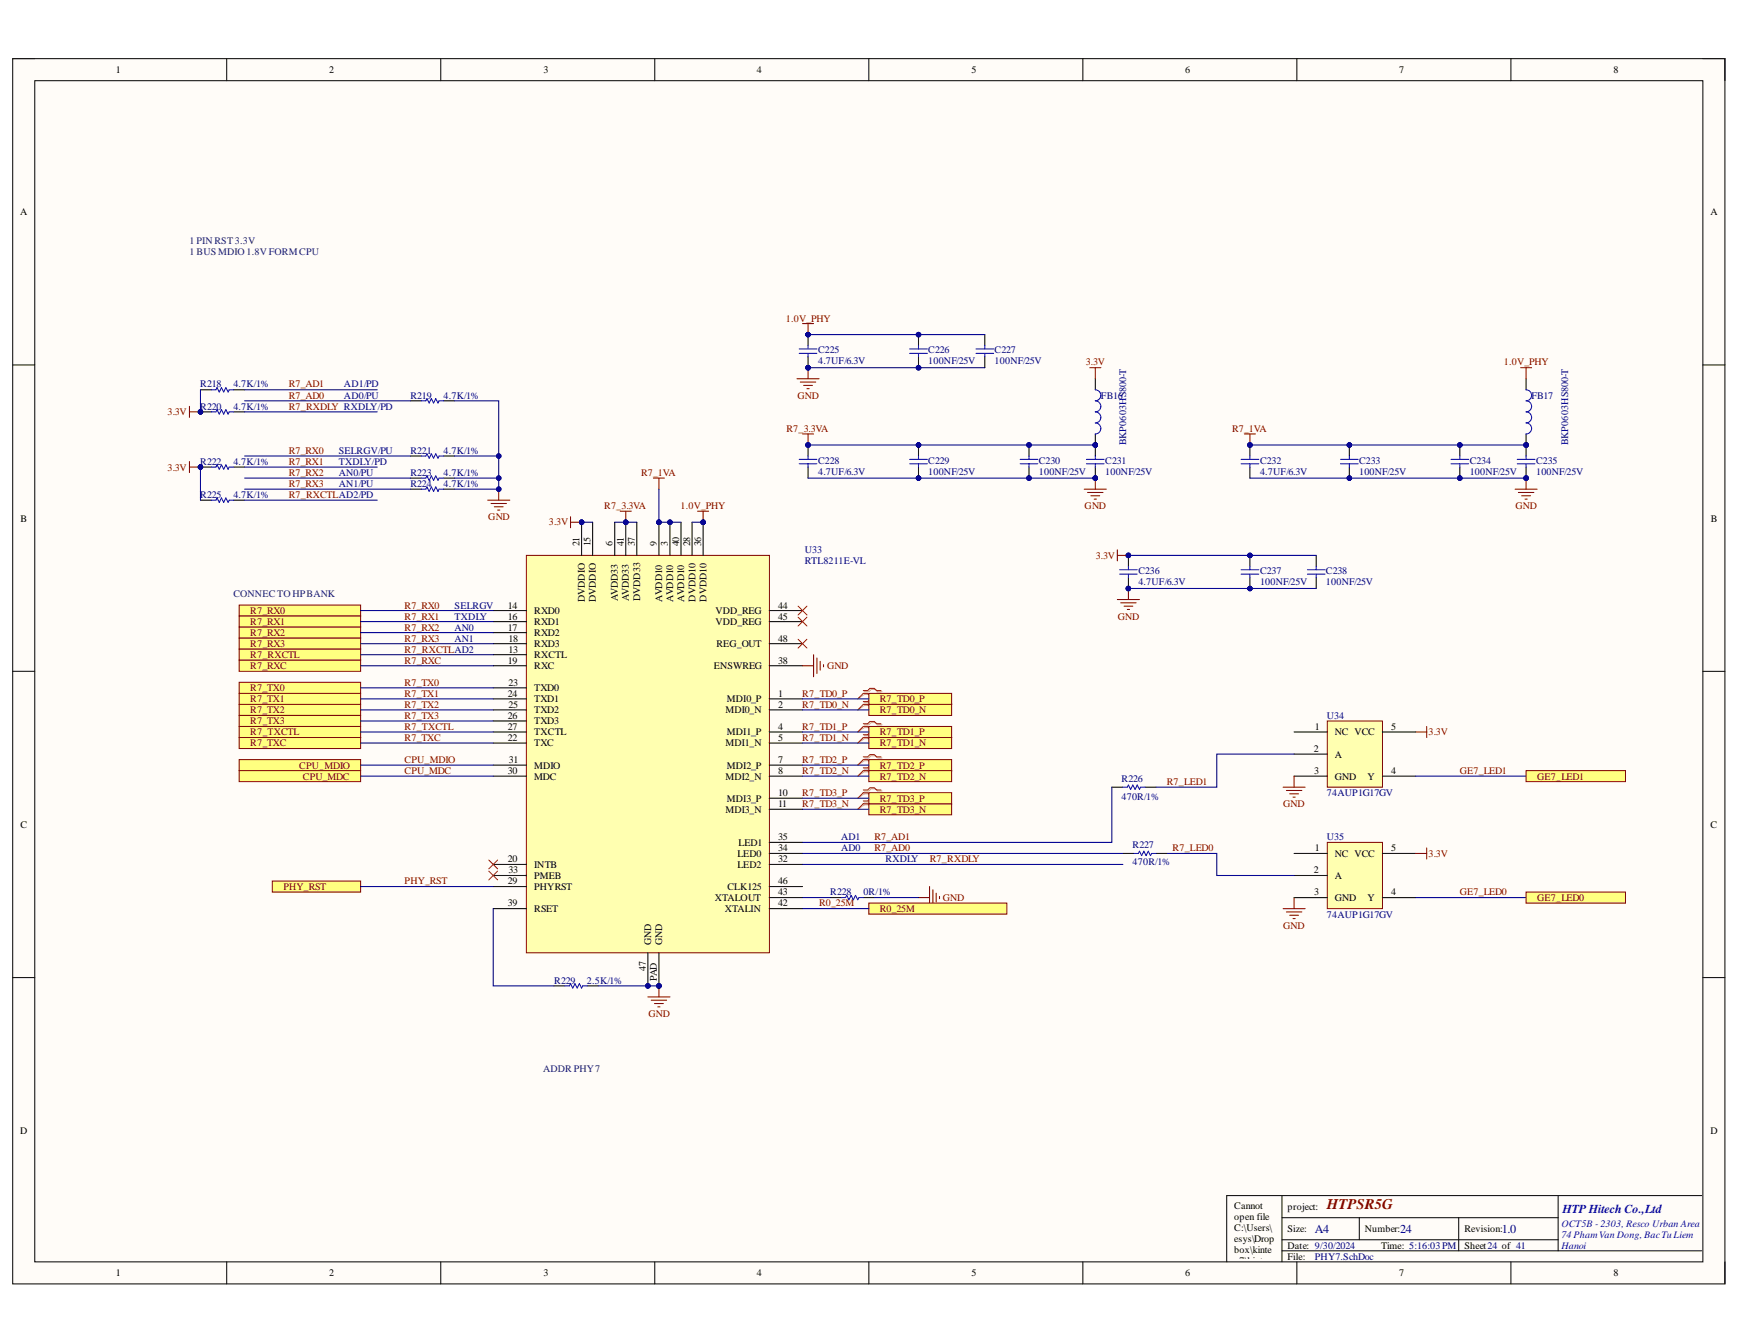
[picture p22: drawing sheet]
<svg xmlns="http://www.w3.org/2000/svg" width="279mm" height="216mm" viewBox="0 0 279 216" stroke-linecap="round" stroke-linejoin="round" font-family="sans-serif">
<defs><g id="words">
<text font-size="2.4" fill="#800000" x="213.1" y="194.2">HTPSR5G</text>
<text font-size="1.9" fill="#00f" x="250.9" y="194.8">HTP Hitech Co.,Ltd</text>
<g font-size="1.9" fill="#000080">
<text x="211.1" y="198">A4</text>
<text x="224.8" y="198">24</text>
<text x="241.2" y="198">1.0</text>
</g>
<g font-size="1.6">
<text x="18.6" y="11.8">1</text>
<text x="52.9" y="11.8">2</text>
<text x="87.3" y="11.8">3</text>
<text x="121.6" y="11.8">4</text>
<text x="156" y="11.8">5</text>
<text x="190.3" y="11.8">6</text>
<text x="224.7" y="11.8">7</text>
<text x="259.1" y="11.8">8</text>
<text x="3.2" y="34.6">A</text>
<text x="274.7" y="34.6">A</text>
<text x="3.3" y="83.8">B</text>
<text x="274.7" y="83.8">B</text>
<text x="93" y="87.8" transform="rotate(-90 93 87.8)">21</text>
<text x="94.8" y="87.8" transform="rotate(-90 94.8 87.8)">15</text>
<text x="98.4" y="87.8" transform="rotate(-90 98.4 87.8)">6</text>
<text x="100.2" y="87.8" transform="rotate(-90 100.2 87.8)">41</text>
<text x="101.9" y="87.8" transform="rotate(-90 101.9 87.8)">37</text>
<text x="105.5" y="87.8" transform="rotate(-90 105.5 87.8)">9</text>
<text x="107.3" y="87.8" transform="rotate(-90 107.3 87.8)">3</text>
<text x="109" y="87.8" transform="rotate(-90 109 87.8)">40</text>
<text x="110.8" y="87.8" transform="rotate(-90 110.8 87.8)">28</text>
<text x="112.6" y="87.8" transform="rotate(-90 112.6 87.8)">36</text>
<text x="81.5" y="97.8">14</text>
<text x="81.5" y="99.5">16</text>
<text x="81.5" y="101.3">17</text>
<text x="85.8" y="98.6">RXD0</text>
<text x="85.8" y="100.4">RXD1</text>
<text x="93.9" y="96.7" transform="rotate(-90 93.9 96.7)">DVDDIO</text>
<text x="95.7" y="96.7" transform="rotate(-90 95.7 96.7)">DVDDIO</text>
<text x="99.2" y="96.6" transform="rotate(-90 99.2 96.6)">AVDD33</text>
<text x="101" y="96.6" transform="rotate(-90 101 96.6)">AVDD33</text>
<text x="102.8" y="96.6" transform="rotate(-90 102.8 96.6)">DVDD33</text>
<text x="106.3" y="96.7" transform="rotate(-90 106.3 96.7)">AVDD10</text>
<text x="108.1" y="96.7" transform="rotate(-90 108.1 96.7)">AVDD10</text>
<text x="109.9" y="96.7" transform="rotate(-90 109.9 96.7)">AVDD10</text>
<text x="111.7" y="96.7" transform="rotate(-90 111.7 96.7)">DVDD10</text>
<text x="113.4" y="96.7" transform="rotate(-90 113.4 96.7)">DVDD10</text>
<text x="114.9" y="98.6">VDD_REG</text>
<text x="114.9" y="100.4">VDD_REG</text>
<text x="124.9" y="97.8">44</text>
<text x="124.9" y="99.5">45</text>
<text x="81.5" y="106.6">19</text>
<text x="81.6" y="103.1">18</text>
<text x="81.6" y="104.9">13</text>
<text x="85.8" y="102.2">RXD2</text>
<text x="85.8" y="103.9">RXD3</text>
<text x="85.8" y="105.7">RXCTL</text>
<text x="85.8" y="107.5">RXC</text>
<text x="114.6" y="107.5">ENSWREG</text>
<text x="115" y="103.9">REG_OUT</text>
<text x="124.9" y="106.6">38</text>
<text x="124.9" y="103.1">48</text>
<text x="81.5" y="112">24</text>
<text x="81.6" y="110.2">23</text>
<text x="81.6" y="113.7">25</text>
<text x="85.8" y="111">TXD0</text>
<text x="85.8" y="112.8">TXD1</text>
<text x="116.7" y="112.8">MDI0_P</text>
<text x="124.9" y="112">1</text>
<text x="124.9" y="113.7">2</text>
<text x="81.5" y="115.4">26</text>
<text x="81.5" y="117.2">27</text>
<text x="81.5" y="119">22</text>
<text x="85.8" y="114.6">TXD2</text>
<text x="85.8" y="116.4">TXD3</text>
<text x="85.8" y="118.1">TXCTL</text>
<text x="85.8" y="119.9">TXC</text>
<text x="116.5" y="114.6">MDI0_N</text>
<text x="116.5" y="119.9">MDI1_N</text>
<text x="116.7" y="118.1">MDI1_P</text>
<text x="124.9" y="117.2">4</text>
<text x="124.9" y="119">5</text>
<text x="211.1" y="117.2">1</text>
<text x="214.3" y="118.1">NC VCC</text>
<text x="223.4" y="117.2">5</text>
<text x="81.5" y="124.3">30</text>
<text x="81.7" y="122.5">31</text>
<text x="85.8" y="123.5">MDIO</text>
<text x="85.8" y="125.2">MDC</text>
<text x="116.5" y="125.2">MDI2_N</text>
<text x="116.7" y="123.5">MDI2_P</text>
<text x="124.9" y="122.5">7</text>
<text x="124.9" y="124.3">8</text>
<text x="211" y="120.8">2</text>
<text x="211" y="124.3">3</text>
<text x="214.3" y="121.7">A</text>
<text x="214.3" y="125.2">GND</text>
<text x="219.6" y="125.2">Y</text>
<text x="223.4" y="124.3">4</text>
<text x="116.5" y="130.6">MDI3_N</text>
<text x="116.7" y="128.8">MDI3_P</text>
<text x="124.9" y="127.9">10</text>
<text x="124.9" y="129.6">11</text>
<text x="3.3" y="133">C</text>
<text x="118.4" y="137.7">LED0</text>
<text x="118.6" y="135.9">LED1</text>
<text x="124.9" y="135">35</text>
<text x="124.9" y="136.7">34</text>
<text x="211.1" y="136.7">1</text>
<text x="214.3" y="137.7">NC VCC</text>
<text x="223.4" y="136.7">5</text>
<text x="274.7" y="133">C</text>
<text x="81.5" y="138.5">20</text>
<text x="81.5" y="142.1">29</text>
<text x="81.6" y="140.3">33</text>
<text x="85.8" y="139.4">INTB</text>
<text x="85.8" y="141.2">PMEB</text>
<text x="85.8" y="142.9">PHYRST</text>
<text x="116.8" y="142.9">CLK125</text>
<text x="118.4" y="139.4">LED2</text>
<text x="124.9" y="143.8">43</text>
<text x="124.9" y="142.1">46</text>
<text x="124.9" y="138.5">32</text>
<text x="211" y="140.3">2</text>
<text x="211" y="143.8">3</text>
<text x="214.3" y="141.2">A</text>
<text x="223.4" y="143.8">4</text>
<text x="81.5" y="145.6">39</text>
<text x="85.8" y="146.5">RSET</text>
<text x="114.8" y="144.7">XTALOUT</text>
<text x="116.4" y="146.5">XTALIN</text>
<text x="124.9" y="145.6">42</text>
<text x="214.3" y="144.7">GND</text>
<text x="219.6" y="144.7">Y</text>
<text x="104.5" y="151.8" transform="rotate(-90 104.5 151.8)">GND</text>
<text x="106.3" y="151.8" transform="rotate(-90 106.3 151.8)">GND</text>
<text x="103.7" y="156" transform="rotate(-90 103.7 156)">47</text>
<text x="105.5" y="157.6" transform="rotate(-90 105.5 157.6)">PAD</text>
<text x="3.2" y="182.1">D</text>
<text x="274.7" y="182.1">D</text>
<text x="198.2" y="194.2">Cannot</text>
<text x="198.2" y="196">open file</text>
<text x="198.2" y="197.7">C:\Users\</text>
<text x="206.7" y="194.4">project:</text>
<text x="206.7" y="198">Size:</text>
<text x="219.2" y="198">Number:</text>
<text x="235.2" y="198">Revision:</text>
<text x="198.2" y="199.5">esys\Drop</text>
<text x="198.2" y="201.3">box\kinte</text>
<text x="198.2" y="203">x7\kintex</text>
<text x="206.7" y="200.6">Date: 9/30/2024</text>
<text x="206.7" y="202.4">File:</text>
<text x="221.8" y="200.6">Time: 5:16:03 PM</text>
<text x="235.2" y="200.6">Sheet24 of 41</text>
<text x="18.6" y="205">1</text>
<text x="52.9" y="205">2</text>
<text x="87.3" y="205">3</text>
<text x="121.6" y="205">4</text>
<text x="156" y="205">5</text>
<text x="190.3" y="205">6</text>
<text x="198.2" y="206.6">O.jpg.</text>
<text x="224.7" y="205">7</text>
<text x="259.1" y="205">8</text>
</g>
<g font-size="1.6" fill="#073763">
<text x="30.5" y="39.2">1 PIN RST 3.3V</text>
<text x="30.5" y="41">1 BUS MDIO 1.8V FORMCPU</text>
<text x="37.5" y="96">CONNEC TO HPBANK</text>
<text x="87.2" y="172.3">ADDR PHY7</text>
</g>
<g font-size="1.6" fill="#800000">
<text x="126.2" y="51.7">1.0V_PHY</text>
<text x="174.3" y="58.7">3.3V</text>
<text x="241.5" y="58.7">1.0V_PHY</text>
<text x="46.4" y="64">R7_AD0</text>
<text x="46.4" y="62.2">R7_AD1</text>
<text x="46.4" y="65.8">R7_RXDLY RXDLY/PD</text>
<text x="128.1" y="64">GND</text>
<text x="26.9" y="66.7">3.3V</text>
<text x="126.3" y="69.3">R7_3.3VA</text>
<text x="197.8" y="69.3">R7_1VA</text>
<text x="26.9" y="75.6">3.3V</text>
<text x="46.4" y="72.9">R7_RX0</text>
<text x="46.4" y="74.7">R7_RX1</text>
<text x="46.4" y="76.4">R7_RX2</text>
<text x="102.9" y="76.4">R7_1VA</text>
<text x="46.4" y="78.2">R7_RX3</text>
<text x="46.4" y="80">R7_RXCTLAD2/PD</text>
<text x="78.4" y="83.6">GND</text>
<text x="97" y="81.8">R7_3.3VA</text>
<text x="109.3" y="81.8">1.0V_PHY</text>
<text x="174.2" y="81.8">GND</text>
<text x="243.4" y="81.8">GND</text>
<text x="88.1" y="84.4">3.3V</text>
<text x="175.9" y="89.7">3.3V</text>
<text x="40.2" y="98.6">R7_RX0</text>
<text x="40.2" y="100.4">R7_RX1</text>
<text x="65" y="97.8">R7_RX0</text>
<text x="65" y="99.5">R7_RX1</text>
<text x="65" y="101.3">R7_RX2</text>
<text x="179.5" y="99.5">GND</text>
<text x="40.2" y="102.2">R7_RX2</text>
<text x="40.2" y="103.9">R7_RX3</text>
<text x="40.2" y="105.7">R7_RXCTL</text>
<text x="40.2" y="107.5">R7_RXC</text>
<text x="65" y="103.1">R7_RX3</text>
<text x="65" y="104.9">R7_RXCTLAD2</text>
<text x="65" y="106.6">R7_RXC</text>
<text x="132.8" y="107.5">GND</text>
<text x="40.2" y="111">R7_TX0</text>
<text x="40.2" y="112.8">R7_TX1</text>
<text x="65" y="110.2">R7_TX0</text>
<text x="65" y="112">R7_TX1</text>
<text x="65" y="113.7">R7_TX2</text>
<text x="128.8" y="112">R7_TD0_P</text>
<text x="128.8" y="113.7">R7_TD0_N</text>
<text x="141.3" y="112.8">R7_TD0_P</text>
<text x="40.2" y="114.6">R7_TX2</text>
<text x="40.2" y="116.4">R7_TX3</text>
<text x="40.2" y="118.1">R7_TXCTL</text>
<text x="40.2" y="119.9">R7_TXC</text>
<text x="65" y="115.4">R7_TX3</text>
<text x="65" y="117.2">R7_TXCTL</text>
<text x="65" y="119">R7_TXC</text>
<text x="128.8" y="119">R7_TD1_N</text>
<text x="128.8" y="117.2">R7_TD1_P</text>
<text x="141.3" y="114.6">R7_TD0_N</text>
<text x="141.3" y="119.9">R7_TD1_N</text>
<text x="141.3" y="118.1">R7_TD1_P</text>
<text x="229.4" y="118.1">3.3V</text>
<text x="48" y="123.5">CPU_MDIO</text>
<text x="48.6" y="125.2">CPU_MDC</text>
<text x="65" y="122.5">CPU_MDIO</text>
<text x="65" y="124.3">CPU_MDC</text>
<text x="128.8" y="122.5">R7_TD2_P</text>
<text x="128.8" y="124.3">R7_TD2_N</text>
<text x="141.3" y="123.5">R7_TD2_P</text>
<text x="141.3" y="125.2">R7_TD2_N</text>
<text x="234.4" y="124.3">GE7_LED1</text>
<text x="246.8" y="125.2">GE7_LED1</text>
<text x="128.8" y="129.6">R7_TD3_N</text>
<text x="128.8" y="127.9">R7_TD3_P</text>
<text x="141.3" y="130.6">R7_TD3_N</text>
<text x="141.3" y="128.8">R7_TD3_P</text>
<text x="187.4" y="126.1">R7_LED1</text>
<text x="206.1" y="129.6">GND</text>
<text x="140.4" y="136.7">R7_AD0</text>
<text x="140.4" y="135">R7_AD1</text>
<text x="188.3" y="136.7">R7_LED0</text>
<text x="229.4" y="137.7">3.3V</text>
<text x="45.5" y="142.9">PHY_RST</text>
<text x="65" y="142.1">PHY_RST</text>
<text x="149.3" y="138.5">R7_RXDLY</text>
<text x="234.4" y="143.8">GE7_LED0</text>
<text x="131.5" y="145.6">R0_25M</text>
<text x="141.3" y="146.5">R0_25M</text>
<text x="151.4" y="144.7">GND</text>
<text x="206.1" y="149.2">GND</text>
<text x="246.8" y="144.7">GE7_LED0</text>
<text x="104.1" y="163.4">GND</text>
</g>
<g font-size="1.6" fill="#000080">
<text x="131.4" y="58.5">4.7UF/6.3V</text>
<text x="131.4" y="56.7">C225</text>
<text x="149" y="58.5">100NF/25V</text>
<text x="149" y="56.7">C226</text>
<text x="159.7" y="58.5">100NF/25V</text>
<text x="159.7" y="56.7">C227</text>
<text x="32.1" y="62.2">R218</text>
<text x="32.1" y="65.8">R220</text>
<text x="37.5" y="62.2">4.7K/1%</text>
<text x="37.5" y="65.8">4.7K/1%</text>
<text x="55.2" y="64">AD0/PU</text>
<text x="55.2" y="62.2">AD1/PD</text>
<text x="65.9" y="64">R219</text>
<text x="71.2" y="64">4.7K/1%</text>
<text x="176.8" y="64">FB16</text>
<text x="245.9" y="64">FB17</text>
<text x="180.8" y="71.5" transform="rotate(-90 180.8 71.5)">BKP0603HS800-T</text>
<text x="251.8" y="71.5" transform="rotate(-90 251.8 71.5)">BKP0603HS800-T</text>
<text x="32.1" y="74.7">R222</text>
<text x="37.5" y="74.7">4.7K/1%</text>
<text x="54.4" y="74.7">TXDLY/PD</text>
<text x="54.4" y="76.4">AN0/PU</text>
<text x="54.4" y="72.9">SELRGV/PU</text>
<text x="65.9" y="72.9">R221</text>
<text x="65.9" y="76.4">R223</text>
<text x="71.2" y="72.9">4.7K/1%</text>
<text x="71.2" y="76.4">4.7K/1%</text>
<text x="131.4" y="76.3">4.7UF/6.3V</text>
<text x="131.4" y="74.5">C228</text>
<text x="149" y="76.3">100NF/25V</text>
<text x="149" y="74.5">C229</text>
<text x="166.8" y="76.3">100NF/25V</text>
<text x="166.8" y="74.5">C230</text>
<text x="177.5" y="76.3">100NF/25V</text>
<text x="177.5" y="74.5">C231</text>
<text x="202.3" y="76.3">4.7UF/6.3V</text>
<text x="202.3" y="74.5">C232</text>
<text x="218.2" y="76.3">100NF/25V</text>
<text x="218.2" y="74.5">C233</text>
<text x="236" y="76.3">100NF/25V</text>
<text x="236" y="74.5">C234</text>
<text x="246.7" y="76.3">100NF/25V</text>
<text x="246.7" y="74.5">C235</text>
<text x="32.1" y="80">R225</text>
<text x="37.5" y="80">4.7K/1%</text>
<text x="54.4" y="78.2">AN1/PU</text>
<text x="65.9" y="78.2">R224</text>
<text x="71.2" y="78.2">4.7K/1%</text>
<text x="129.2" y="88.9">U33</text>
<text x="129.2" y="90.7">RTL8211E-VL</text>
<text x="182.8" y="94">4.7UF/6.3V</text>
<text x="182.8" y="92.3">C236</text>
<text x="202.3" y="94">100NF/25V</text>
<text x="202.3" y="92.3">C237</text>
<text x="212.9" y="94">100NF/25V</text>
<text x="212.9" y="92.3">C238</text>
<text x="73" y="99.5">TXDLY</text>
<text x="73" y="101.3">AN0</text>
<text x="73" y="97.8">SELRGV</text>
<text x="73" y="103.1">AN1</text>
<text x="213.1" y="115.4">U34</text>
<text x="180.1" y="125.6">R226</text>
<text x="180.1" y="128.5">470R/1%</text>
<text x="213.1" y="127.9">74AUP1G17GV</text>
<text x="135.1" y="136.7">AD0</text>
<text x="135.1" y="135">AD1</text>
<text x="181.9" y="136.2">R227</text>
<text x="213.1" y="135">U35</text>
<text x="133.3" y="143.8">R228</text>
<text x="138.6" y="143.8">0R/1%</text>
<text x="142.2" y="138.5">RXDLY</text>
<text x="181.9" y="139">470R/1%</text>
<text x="213.1" y="147.4">74AUP1G17GV</text>
<text x="89" y="158">R229</text>
<text x="94.2" y="158">2.5K/1%</text>
<text x="211.1" y="202.4">PHY7.SchDoc</text>
</g>
<g font-size="1.6" fill="#00f">
<text x="250.7" y="197">OCT5B - 2303, Resco Urban Area</text>
<text x="250.7" y="198.8">74 Pham Van Dong,BacTu Liem</text>
<text x="250.7" y="200.6">Hanoi</text>
</g>
</g></defs>
<path d="M2 9.4h275v196.8h-275z" fill-rule="evenodd" fill="#fffcf8"/>
<path d="M2 9.4h275v196.8h-275z" fill="none" stroke="#000" stroke-width=".16"/>
<path d="M5.6 13h267.8v189.7h-267.8z" fill-rule="evenodd" fill="#fffcf8"/>
<g fill="none" stroke="#000" stroke-width=".16">
<path d="M2 9.4h3.6M5.6 13h267.8v189.7h-267.8zM36.4 9.4v3.6M70.8 9.4v3.6M105.1 9.4v3.6M139.5 9.4v3.6M173.9 9.4v3.6M208.2 9.4v3.6M242.6 9.4v3.6M273.4 9.4h3.6v3.6M2 58.6h3.6M273.4 58.6h3.6"/>
<path d="M2 107.8h3.6M273.4 107.8h3.6M2 157h3.6M273.4 157h3.6M36.4 202.7v3.5M70.8 202.7v3.5M105.1 202.7v3.5M139.5 202.7v3.5M173.9 202.7v3.5M208.2 202.7v3.5M242.6 202.7v3.5M277 202.7v3.5"/>
</g>
<circle cx="104" cy="158.4" r=".35" fill="#000080"/>
<circle cx="104" cy="158.4" r=".35" fill="none" stroke="#000080" stroke-width=".16"/>
<circle cx="105.8" cy="158.4" r=".36" fill="#000080"/>
<circle cx="105.8" cy="158.4" r=".36" fill="none" stroke="#000080" stroke-width=".16"/>
<circle cx="100.5" cy="83.9" r=".35" fill="#000080"/>
<circle cx="100.5" cy="83.9" r=".35" fill="none" stroke="#000080" stroke-width=".16"/>
<circle cx="105.8" cy="83.9" r=".36" fill="#000080"/>
<circle cx="105.8" cy="83.9" r=".36" fill="none" stroke="#000080" stroke-width=".16"/>
<circle cx="107.6" cy="83.9" r=".35" fill="#000080"/>
<circle cx="107.6" cy="83.9" r=".35" fill="none" stroke="#000080" stroke-width=".16"/>
<circle cx="93.4" cy="83.9" r=".35" fill="#000080"/>
<circle cx="93.4" cy="83.9" r=".35" fill="none" stroke="#000080" stroke-width=".16"/>
<circle cx="112.9" cy="83.9" r=".35" fill="#000080"/>
<circle cx="112.9" cy="83.9" r=".35" fill="none" stroke="#000080" stroke-width=".16"/>
<path d="M84.5 89.2h39v63.9h-39z" fill-rule="evenodd" fill="#ffffb0"/>
<path d="M84.5 89.2h39v63.9h-39z" fill="none" stroke="#800000" stroke-width=".16"/>
<g fill="none" stroke="#000" stroke-width=".17">
<path d="M79.2 98.1h5.3M79.2 99.9h5.3M79.2 101.6h5.3M79.2 103.4h5.3M79.2 105.2h5.3M79.2 106.9h5.3M79.2 110.5h5.3M79.2 112.3h5.3M79.2 114h5.3M79.2 115.8h5.3M79.2 117.6h5.3M79.2 119.4h5.3"/>
<path d="M123.5 106.9h5.4M79.2 122.9h5.3M79.2 124.7h5.3M79.2 138.9h5.3M79.2 140.6h5.3M79.2 142.4h5.3M104 153.1v5.3M123.5 142.4h5.4M123.5 146h5.4M123.5 144.2h5.4"/>
</g>
<circle cx="104" cy="158.4" r=".35" fill="#000080"/>
<circle cx="104" cy="158.4" r=".35" fill="none" stroke="#000080" stroke-width=".16"/>
<path d="M105.8 153.1v5.3" fill="none" stroke="#000" stroke-width=".17"/>
<circle cx="105.8" cy="158.4" r=".36" fill="#000080"/>
<circle cx="105.8" cy="158.4" r=".36" fill="none" stroke="#000080" stroke-width=".16"/>
<g fill="none" stroke="#000" stroke-width=".17">
<path d="M98.7 83.9v5.3M100.5 83.9v5.3M123.5 98.1h5.4M123.5 99.9h5.4M123.5 103.4h5.4M123.5 112.3h5.4M123.5 114h5.4M123.5 117.6h5.4M123.5 119.4h5.4M123.5 135.3h5.4M123.5 137.1h5.4M123.5 138.9h5.4"/>
<path d="M123.5 122.9h5.4M123.5 124.7h5.4M123.5 128.2h5.4M123.5 130h5.4M79.2 146h5.3"/>
</g>
<circle cx="100.5" cy="83.9" r=".35" fill="#000080"/>
<circle cx="100.5" cy="83.9" r=".35" fill="none" stroke="#000080" stroke-width=".16"/>
<path d="M105.8 83.9v5.3" fill="none" stroke="#000" stroke-width=".17"/>
<circle cx="105.8" cy="83.9" r=".36" fill="#000080"/>
<circle cx="105.8" cy="83.9" r=".36" fill="none" stroke="#000080" stroke-width=".16"/>
<path d="M107.6 83.9v5.3" fill="none" stroke="#000" stroke-width=".17"/>
<circle cx="107.6" cy="83.9" r=".35" fill="#000080"/>
<circle cx="107.6" cy="83.9" r=".35" fill="none" stroke="#000080" stroke-width=".16"/>
<path d="M93.4 83.9v5.3M95.2 83.9v5.3M109.4 83.9v5.3" fill="none" stroke="#000" stroke-width=".17"/>
<circle cx="93.4" cy="83.9" r=".35" fill="#000080"/>
<circle cx="93.4" cy="83.9" r=".35" fill="none" stroke="#000080" stroke-width=".16"/>
<path d="M111.1 83.9v5.3M112.9 83.9v5.3" fill="none" stroke="#000" stroke-width=".17"/>
<circle cx="112.9" cy="83.9" r=".35" fill="#000080"/>
<circle cx="112.9" cy="83.9" r=".35" fill="none" stroke="#000080" stroke-width=".16"/>
<path d="M102.3 83.9v5.3" fill="none" stroke="#000" stroke-width=".17"/>
<path d="M105.8 158.4v1.7M104 160.1h3.6M104.6 160.7h2.4M105.1 161.2h1.4M105.6 161.7h.4" fill="none" stroke="#800000" stroke-width=".17"/>
<circle cx="105.8" cy="158.4" r=".36" fill="#000080"/>
<circle cx="105.8" cy="158.4" r=".36" fill="none" stroke="#000080" stroke-width=".16"/>
<path d="M128.2 97.4l1.4 1.4M128.2 99.1l1.4 1.5M129.6 97.4l-1.4 1.4M129.6 99.1l-1.4 1.5M128.2 102.7l1.4 1.4M129.6 102.7l-1.4 1.4M78.5 139.9l1.4 1.4M79.9 139.9l-1.4 1.4" fill="none" stroke="#f00" stroke-width=".16"/>
<path d="M99.6 82.1h1.8M100.5 82.1v1.8M128.9 106.9h1.7M130.6 105.2v3.5M131.2 105.7v2.5M131.7 106.2v1.5M132.2 106.8v.3" fill="none" stroke="#800000" stroke-width=".17"/>
<circle cx="100.5" cy="83.9" r=".35" fill="#000080"/>
<circle cx="100.5" cy="83.9" r=".35" fill="none" stroke="#000080" stroke-width=".16"/>
<path d="M38.4 97.2h19.5v1.8h-19.5z" fill-rule="evenodd" fill="#ffff80"/>
<path d="M38.4 97.2h19.5v1.8h-19.5z" fill="none" stroke="#800000" stroke-width=".16"/>
<path d="M38.4 99h19.5v1.7h-19.5z" fill-rule="evenodd" fill="#ffff80"/>
<path d="M38.4 99h19.5v1.7h-19.5z" fill="none" stroke="#800000" stroke-width=".16"/>
<path d="M38.4 100.7h19.5v1.8h-19.5z" fill-rule="evenodd" fill="#ffff80"/>
<path d="M38.4 100.7h19.5v1.8h-19.5z" fill="none" stroke="#800000" stroke-width=".16"/>
<path d="M38.4 102.5h19.5v1.8h-19.5z" fill-rule="evenodd" fill="#ffff80"/>
<path d="M38.4 102.5h19.5v1.8h-19.5z" fill="none" stroke="#800000" stroke-width=".16"/>
<path d="M38.4 104.3h19.5v1.8h-19.5z" fill-rule="evenodd" fill="#ffff80"/>
<path d="M38.4 104.3h19.5v1.8h-19.5z" fill="none" stroke="#800000" stroke-width=".16"/>
<path d="M38.4 106.1h19.5v1.7h-19.5z" fill-rule="evenodd" fill="#ffff80"/>
<path d="M38.4 106.1h19.5v1.7h-19.5z" fill="none" stroke="#800000" stroke-width=".16"/>
<path d="M38.4 109.6h19.5v1.8h-19.5z" fill-rule="evenodd" fill="#ffff80"/>
<path d="M38.4 109.6h19.5v1.8h-19.5z" fill="none" stroke="#800000" stroke-width=".16"/>
<path d="M38.4 111.4h19.5v1.8h-19.5z" fill-rule="evenodd" fill="#ffff80"/>
<path d="M38.4 111.4h19.5v1.8h-19.5z" fill="none" stroke="#800000" stroke-width=".16"/>
<path d="M38.4 113.2h19.5v1.7h-19.5z" fill-rule="evenodd" fill="#ffff80"/>
<path d="M38.4 113.2h19.5v1.7h-19.5z" fill="none" stroke="#800000" stroke-width=".16"/>
<path d="M38.4 114.9h19.5v1.8h-19.5z" fill-rule="evenodd" fill="#ffff80"/>
<path d="M38.4 114.9h19.5v1.8h-19.5z" fill="none" stroke="#800000" stroke-width=".16"/>
<path d="M38.4 116.7h19.5v1.8h-19.5z" fill-rule="evenodd" fill="#ffff80"/>
<path d="M38.4 116.7h19.5v1.8h-19.5z" fill="none" stroke="#800000" stroke-width=".16"/>
<path d="M38.4 118.5h19.5v1.7h-19.5z" fill-rule="evenodd" fill="#ffff80"/>
<path d="M38.4 118.5h19.5v1.7h-19.5z" fill="none" stroke="#800000" stroke-width=".16"/>
<g fill="none" stroke="#d0a19e" stroke-width=".17">
<path d="M138.8 111.1h.7l.4-.3h.7l.3 .3h.7M138.8 111.6h.7l.4 .3h.7l.3-.3h.7M138.8 112.9h.7l.4-.4h.7l.3 .4h.7M138.8 113.3h.7l.4 .4h.7l.3-.4h.7M138.8 116.4h.7l.4-.3h.7l.3 .3h.7M138.8 116.9h.7l.4 .3h.7l.3-.3h.7M138.8 118.2h.7l.4-.3h.7l.3 .3h.7M138.8 118.6h.7l.4 .4h.7l.3-.4h.7M138.8 121.8h.7l.4-.4h.7l.3 .4h.7M138.8 122.2h.7l.4 .4h.7l.3-.4h.7M138.8 123.5h.7l.4-.3h.7l.3 .3h.7M138.8 124h.7l.4 .3h.7l.3-.3h.7"/>
<path d="M138.8 127.1h.7l.4-.4h.7l.3 .4h.7M138.8 127.5h.7l.4 .4h.7l.3-.4h.7M138.8 128.8h.7l.4-.3h.7l.3 .3h.7M138.8 129.3h.7l.4 .3h.7l.3-.3h.7"/>
</g>
<path d="M138.8 111.6l-1.1 .7M138.8 113.3l-1.1 .7M138.8 116.9l-1.1 .7M138.8 118.6l-1.1 .8M138.8 122.2l-1.1 .7M138.8 124l-1.1 .7M138.8 127.5l-1.1 .7M138.8 129.3l-1.1 .7" fill="none" stroke="#d0a19e" stroke-width=".16"/>
<g fill="none" stroke="#f00" stroke-width=".17">
<path d="M138.6 110.9h.7l.4-.3h.7l.3 .3h.8M138.6 111.4h.7l.4 .3h.7l.3-.3h.8M138.6 112.7h.7l.4-.3h.7l.3 .3h.8M138.6 113.2h.7l.4 .3h.7l.3-.3h.8M138.6 116.3h.7l.4-.4h.7l.3 .4h.8M138.6 116.7h.7l.4 .4h.7l.3-.4h.8M138.6 118h.7l.4-.3h.7l.3 .3h.8M138.6 118.5h.7l.4 .3h.7l.3-.3h.8M138.6 121.6h.7l.4-.4h.7l.3 .4h.8M138.6 122h.7l.4 .4h.7l.3-.4h.8M138.6 123.4h.7l.4-.4h.7l.3 .4h.8M138.6 123.8h.7l.4 .4h.7l.3-.4h.8"/>
<path d="M138.6 126.9h.7l.4-.4h.7l.3 .4h.8M138.6 127.3h.7l.4 .4h.7l.3-.4h.8M138.6 128.7h.7l.4-.4h.7l.3 .4h.8M138.6 129.1h.7l.4 .4h.7l.3-.4h.8"/>
</g>
<path d="M138.6 111.4l-.9 .9M138.6 113.2l-.9 .8M138.6 116.7l-.9 .9M138.6 118.5l-.9 .9M78.5 138.2l1.4 1.4M79.9 138.2l-1.4 1.4M138.6 122l-.9 .9M138.6 123.8l-.9 .9M138.6 127.3l-.9 .9M138.6 129.1l-.9 .9" fill="none" stroke="#f00" stroke-width=".16"/>
<path d="M43.7 141.5h14.2v1.8h-14.2z" fill-rule="evenodd" fill="#ffff80"/>
<path d="M43.7 141.5h14.2v1.8h-14.2z" fill="none" stroke="#800000" stroke-width=".16"/>
<path d="M178.5 126.5h1.8M180.3 137.1h1.8M183.9 126.5h1.7M185.6 137.1h1.8M89 158.4h1.7M94.3 158.4h1.7" fill="none" stroke="#000" stroke-width=".17"/>
<path d="M180.3 126.5h.7l.2-.4 .3 .7 .4-.7 .4 .7 .3-.7 .4 .7 .1-.3h.8M182.1 137.1h.7l.2-.4 .3 .7 .4-.7 .3 .7 .4-.7 .3 .7 .2-.3h.7M90.7 158.4h.7l.2-.4 .4 .7 .3-.7 .4 .7 .3-.7 .4 .7 .2-.3h.7" fill="none" stroke="#00f" stroke-width=".17"/>
<circle cx="200.7" cy="94.5" r=".35" fill="#000080"/>
<circle cx="200.7" cy="94.5" r=".35" fill="none" stroke="#000080" stroke-width=".16"/>
<circle cx="200.7" cy="89.2" r=".35" fill="#000080"/>
<circle cx="200.7" cy="89.2" r=".35" fill="none" stroke="#000080" stroke-width=".16"/>
<path d="M200.7 92.8v1.7" fill="none" stroke="#000" stroke-width=".17"/>
<circle cx="200.7" cy="94.5" r=".35" fill="#000080"/>
<circle cx="200.7" cy="94.5" r=".35" fill="none" stroke="#000080" stroke-width=".16"/>
<path d="M200.7 89.2v1.8" fill="none" stroke="#000" stroke-width=".17"/>
<circle cx="200.7" cy="89.2" r=".35" fill="#000080"/>
<circle cx="200.7" cy="89.2" r=".35" fill="none" stroke="#000080" stroke-width=".16"/>
<path d="M199.3 91.5h2.8M199.3 92.2h2.8M200.7 91v.5M200.7 92.2v.6M209.9 91.5h2.9M209.9 92.2h2.9M211.4 91v.5M211.4 92.2v.6" fill="none" stroke="#00f" stroke-width=".17"/>
<path d="M211.4 89.2v1.8M211.4 92.8v1.7" fill="none" stroke="#000" stroke-width=".17"/>
<path d="M179.4 96.3h3.6M180 96.8h2.4M180.5 97.4h1.4M181 97.9h.4M181.2 94.5v1.8" fill="none" stroke="#800000" stroke-width=".17"/>
<circle cx="181.2" cy="94.5" r=".35" fill="#000080"/>
<circle cx="181.2" cy="94.5" r=".35" fill="none" stroke="#000080" stroke-width=".16"/>
<path d="M128.9 69.7h1.7M129.8 69.7v1.8" fill="none" stroke="#800000" stroke-width=".17"/>
<circle cx="129.8" cy="71.5" r=".36" fill="#000080"/>
<circle cx="129.8" cy="71.5" r=".36" fill="none" stroke="#000080" stroke-width=".16"/>
<circle cx="165.2" cy="76.8" r=".35" fill="#000080"/>
<circle cx="165.2" cy="76.8" r=".35" fill="none" stroke="#000080" stroke-width=".16"/>
<circle cx="165.2" cy="71.5" r=".36" fill="#000080"/>
<circle cx="165.2" cy="71.5" r=".36" fill="none" stroke="#000080" stroke-width=".16"/>
<path d="M165.2 75v1.8" fill="none" stroke="#000" stroke-width=".17"/>
<circle cx="165.2" cy="76.8" r=".35" fill="#000080"/>
<circle cx="165.2" cy="76.8" r=".35" fill="none" stroke="#000080" stroke-width=".16"/>
<path d="M165.2 71.5v1.8" fill="none" stroke="#000" stroke-width=".17"/>
<circle cx="165.2" cy="71.5" r=".36" fill="#000080"/>
<circle cx="165.2" cy="71.5" r=".36" fill="none" stroke="#000080" stroke-width=".16"/>
<path d="M163.8 73.8h2.8M163.8 74.5h2.8M165.2 73.3v.5M165.2 74.5v.5" fill="none" stroke="#00f" stroke-width=".17"/>
<circle cx="175.9" cy="76.8" r=".35" fill="#000080"/>
<circle cx="175.9" cy="76.8" r=".35" fill="none" stroke="#000080" stroke-width=".16"/>
<circle cx="175.9" cy="71.5" r=".35" fill="#000080"/>
<circle cx="175.9" cy="71.5" r=".35" fill="none" stroke="#000080" stroke-width=".16"/>
<path d="M175.9 75v1.8" fill="none" stroke="#000" stroke-width=".17"/>
<circle cx="175.9" cy="76.8" r=".35" fill="#000080"/>
<circle cx="175.9" cy="76.8" r=".35" fill="none" stroke="#000080" stroke-width=".16"/>
<path d="M175.9 71.5v1.8" fill="none" stroke="#000" stroke-width=".17"/>
<circle cx="175.9" cy="71.5" r=".35" fill="#000080"/>
<circle cx="175.9" cy="71.5" r=".35" fill="none" stroke="#000080" stroke-width=".16"/>
<path d="M174.4 73.8h2.9M174.4 74.5h2.9M175.9 73.3v.5M175.9 74.5v.5" fill="none" stroke="#00f" stroke-width=".17"/>
<path d="M174.1 78.6h3.5M174.6 79.1h2.5M175.2 79.6h1.4M175.9 76.8v1.8M175.7 80.2h.3" fill="none" stroke="#800000" stroke-width=".17"/>
<circle cx="175.9" cy="76.8" r=".35" fill="#000080"/>
<circle cx="175.9" cy="76.8" r=".35" fill="none" stroke="#000080" stroke-width=".16"/>
<circle cx="147.5" cy="76.8" r=".35" fill="#000080"/>
<circle cx="147.5" cy="76.8" r=".35" fill="none" stroke="#000080" stroke-width=".16"/>
<circle cx="147.5" cy="71.5" r=".36" fill="#000080"/>
<circle cx="147.5" cy="71.5" r=".36" fill="none" stroke="#000080" stroke-width=".16"/>
<path d="M147.5 75v1.8" fill="none" stroke="#000" stroke-width=".17"/>
<circle cx="147.5" cy="76.8" r=".35" fill="#000080"/>
<circle cx="147.5" cy="76.8" r=".35" fill="none" stroke="#000080" stroke-width=".16"/>
<path d="M147.5 71.5v1.8" fill="none" stroke="#000" stroke-width=".17"/>
<circle cx="147.5" cy="71.5" r=".36" fill="#000080"/>
<circle cx="147.5" cy="71.5" r=".36" fill="none" stroke="#000080" stroke-width=".16"/>
<path d="M146.1 73.8h2.8M146.1 74.5h2.8M147.5 73.3v.5M147.5 74.5v.5" fill="none" stroke="#00f" stroke-width=".17"/>
<circle cx="147.5" cy="59.1" r=".35" fill="#000080"/>
<circle cx="147.5" cy="59.1" r=".35" fill="none" stroke="#000080" stroke-width=".16"/>
<circle cx="147.5" cy="53.7" r=".35" fill="#000080"/>
<circle cx="147.5" cy="53.7" r=".35" fill="none" stroke="#000080" stroke-width=".16"/>
<path d="M147.5 57.3v1.8" fill="none" stroke="#000" stroke-width=".17"/>
<circle cx="147.5" cy="59.1" r=".35" fill="#000080"/>
<circle cx="147.5" cy="59.1" r=".35" fill="none" stroke="#000080" stroke-width=".16"/>
<path d="M147.5 53.7v1.8" fill="none" stroke="#000" stroke-width=".17"/>
<circle cx="147.5" cy="53.7" r=".35" fill="#000080"/>
<circle cx="147.5" cy="53.7" r=".35" fill="none" stroke="#000080" stroke-width=".16"/>
<path d="M146.1 56.1h2.8M146.1 56.8h2.8M147.5 55.5v.6M147.5 56.8v.5M156.7 56.1h2.9M156.7 56.8h2.9M158.1 55.5v.6M158.1 56.8v.5" fill="none" stroke="#00f" stroke-width=".17"/>
<path d="M158.1 53.7v1.8M158.1 57.3v1.8" fill="none" stroke="#000" stroke-width=".17"/>
<path d="M129.8 59.1v1.7M128 60.8h3.5M128.5 61.4h2.5M129 61.9h1.5M129.6 62.4h.3" fill="none" stroke="#800000" stroke-width=".17"/>
<circle cx="129.8" cy="59.1" r=".35" fill="#000080"/>
<circle cx="129.8" cy="59.1" r=".35" fill="none" stroke="#000080" stroke-width=".16"/>
<circle cx="234.4" cy="76.8" r=".35" fill="#000080"/>
<circle cx="234.4" cy="76.8" r=".35" fill="none" stroke="#000080" stroke-width=".16"/>
<circle cx="234.4" cy="71.5" r=".35" fill="#000080"/>
<circle cx="234.4" cy="71.5" r=".35" fill="none" stroke="#000080" stroke-width=".16"/>
<path d="M234.4 75v1.8" fill="none" stroke="#000" stroke-width=".17"/>
<circle cx="234.4" cy="76.8" r=".35" fill="#000080"/>
<circle cx="234.4" cy="76.8" r=".35" fill="none" stroke="#000080" stroke-width=".16"/>
<path d="M234.4 71.5v1.8" fill="none" stroke="#000" stroke-width=".17"/>
<circle cx="234.4" cy="71.5" r=".35" fill="#000080"/>
<circle cx="234.4" cy="71.5" r=".35" fill="none" stroke="#000080" stroke-width=".16"/>
<path d="M233 73.8h2.8M233 74.5h2.8M234.4 73.3v.5M234.4 74.5v.5" fill="none" stroke="#00f" stroke-width=".17"/>
<circle cx="245.1" cy="76.8" r=".35" fill="#000080"/>
<circle cx="245.1" cy="76.8" r=".35" fill="none" stroke="#000080" stroke-width=".16"/>
<circle cx="245.1" cy="71.5" r=".35" fill="#000080"/>
<circle cx="245.1" cy="71.5" r=".35" fill="none" stroke="#000080" stroke-width=".16"/>
<path d="M245 75v1.8" fill="none" stroke="#000" stroke-width=".17"/>
<circle cx="245.1" cy="76.8" r=".35" fill="#000080"/>
<circle cx="245.1" cy="76.8" r=".35" fill="none" stroke="#000080" stroke-width=".16"/>
<path d="M245 71.5v1.8" fill="none" stroke="#000" stroke-width=".17"/>
<circle cx="245.1" cy="71.5" r=".35" fill="#000080"/>
<circle cx="245.1" cy="71.5" r=".35" fill="none" stroke="#000080" stroke-width=".16"/>
<path d="M243.6 73.8h2.9M243.6 74.5h2.9M245 73.3v.5M245 74.5v.5" fill="none" stroke="#00f" stroke-width=".17"/>
<path d="M243.3 78.6h3.5M243.8 79.1h2.5M244.3 79.6h1.5M245 76.8v1.8M244.9 80.2h.3" fill="none" stroke="#800000" stroke-width=".17"/>
<circle cx="245.1" cy="76.8" r=".35" fill="#000080"/>
<circle cx="245.1" cy="76.8" r=".35" fill="none" stroke="#000080" stroke-width=".16"/>
<circle cx="216.7" cy="76.8" r=".35" fill="#000080"/>
<circle cx="216.7" cy="76.8" r=".35" fill="none" stroke="#000080" stroke-width=".16"/>
<circle cx="216.7" cy="71.5" r=".35" fill="#000080"/>
<circle cx="216.7" cy="71.5" r=".35" fill="none" stroke="#000080" stroke-width=".16"/>
<path d="M216.7 75v1.8" fill="none" stroke="#000" stroke-width=".17"/>
<circle cx="216.7" cy="76.8" r=".35" fill="#000080"/>
<circle cx="216.7" cy="76.8" r=".35" fill="none" stroke="#000080" stroke-width=".16"/>
<path d="M216.7 71.5v1.8" fill="none" stroke="#000" stroke-width=".17"/>
<circle cx="216.7" cy="71.5" r=".35" fill="#000080"/>
<circle cx="216.7" cy="71.5" r=".35" fill="none" stroke="#000080" stroke-width=".16"/>
<path d="M215.3 73.8h2.8M215.3 74.5h2.8M216.7 73.3v.5M216.7 74.5v.5" fill="none" stroke="#00f" stroke-width=".17"/>
<path d="M199.8 69.7h1.8M200.7 69.7v1.8" fill="none" stroke="#800000" stroke-width=".17"/>
<circle cx="200.7" cy="71.5" r=".35" fill="#000080"/>
<circle cx="200.7" cy="71.5" r=".35" fill="none" stroke="#000080" stroke-width=".16"/>
<circle cx="129.8" cy="59.1" r=".35" fill="#000080"/>
<circle cx="129.8" cy="59.1" r=".35" fill="none" stroke="#000080" stroke-width=".16"/>
<circle cx="129.8" cy="53.7" r=".35" fill="#000080"/>
<circle cx="129.8" cy="53.7" r=".35" fill="none" stroke="#000080" stroke-width=".16"/>
<path d="M129.8 57.3v1.8" fill="none" stroke="#000" stroke-width=".17"/>
<circle cx="129.8" cy="59.1" r=".35" fill="#000080"/>
<circle cx="129.8" cy="59.1" r=".35" fill="none" stroke="#000080" stroke-width=".16"/>
<path d="M129.8 53.7v1.8" fill="none" stroke="#000" stroke-width=".17"/>
<circle cx="129.8" cy="53.7" r=".35" fill="#000080"/>
<circle cx="129.8" cy="53.7" r=".35" fill="none" stroke="#000080" stroke-width=".16"/>
<path d="M128.3 56.1h2.9M128.3 56.8h2.9M129.8 55.5v.6M129.8 56.8v.5" fill="none" stroke="#00f" stroke-width=".17"/>
<circle cx="129.8" cy="71.5" r=".36" fill="#000080"/>
<circle cx="129.8" cy="71.5" r=".36" fill="none" stroke="#000080" stroke-width=".16"/>
<path d="M129.8 71.5v1.8M129.8 75v1.8" fill="none" stroke="#000" stroke-width=".17"/>
<circle cx="129.8" cy="71.5" r=".36" fill="#000080"/>
<circle cx="129.8" cy="71.5" r=".36" fill="none" stroke="#000080" stroke-width=".16"/>
<path d="M128.3 73.8h2.9M128.3 74.5h2.9M129.8 73.3v.5M129.8 74.5v.5" fill="none" stroke="#00f" stroke-width=".17"/>
<circle cx="200.7" cy="71.5" r=".35" fill="#000080"/>
<circle cx="200.7" cy="71.5" r=".35" fill="none" stroke="#000080" stroke-width=".16"/>
<path d="M200.7 71.5v1.8M200.7 75v1.8" fill="none" stroke="#000" stroke-width=".17"/>
<circle cx="200.7" cy="71.5" r=".35" fill="#000080"/>
<circle cx="200.7" cy="71.5" r=".35" fill="none" stroke="#000080" stroke-width=".16"/>
<path d="M199.3 73.8h2.8M199.3 74.5h2.8M200.7 73.3v.5M200.7 74.5v.5" fill="none" stroke="#00f" stroke-width=".17"/>
<circle cx="181.2" cy="94.5" r=".35" fill="#000080"/>
<circle cx="181.2" cy="94.5" r=".35" fill="none" stroke="#000080" stroke-width=".16"/>
<circle cx="181.2" cy="89.2" r=".35" fill="#000080"/>
<circle cx="181.2" cy="89.2" r=".35" fill="none" stroke="#000080" stroke-width=".16"/>
<path d="M181.2 92.8v1.7" fill="none" stroke="#000" stroke-width=".17"/>
<circle cx="181.2" cy="94.5" r=".35" fill="#000080"/>
<circle cx="181.2" cy="94.5" r=".35" fill="none" stroke="#000080" stroke-width=".16"/>
<path d="M181.2 89.2v1.8" fill="none" stroke="#000" stroke-width=".17"/>
<circle cx="181.2" cy="89.2" r=".35" fill="#000080"/>
<circle cx="181.2" cy="89.2" r=".35" fill="none" stroke="#000080" stroke-width=".16"/>
<path d="M179.8 91.5h2.8M179.8 92.2h2.8M181.2 91v.5M181.2 92.2v.6" fill="none" stroke="#00f" stroke-width=".17"/>
<circle cx="175.9" cy="71.5" r=".35" fill="#000080"/>
<circle cx="175.9" cy="71.5" r=".35" fill="none" stroke="#000080" stroke-width=".16"/>
<path d="M175.9 60.8v1.8M175.9 69.7v1.8" fill="none" stroke="#000" stroke-width=".17"/>
<circle cx="175.9" cy="71.5" r=".35" fill="#000080"/>
<circle cx="175.9" cy="71.5" r=".35" fill="none" stroke="#000080" stroke-width=".16"/>
<path d="M175.9 62.6a.88 .88 0 0 1 .9 .9 .88 .88 0 0 1-.9 .9 .89 .89 0 0 1 .9 .9 .89 .89 0 0 1-.9 .9 .89 .89 0 0 1 .9 .9 .89 .89 0 0 1-.9 .8 .89 .89 0 0 1 .9 .9 .89 .89 0 0 1-.9 .9" fill="none" stroke="#00f" stroke-width=".17"/>
<circle cx="245.1" cy="71.5" r=".35" fill="#000080"/>
<circle cx="245.1" cy="71.5" r=".35" fill="none" stroke="#000080" stroke-width=".16"/>
<path d="M245 60.8v1.8M245 69.7v1.8" fill="none" stroke="#000" stroke-width=".17"/>
<circle cx="245.1" cy="71.5" r=".35" fill="#000080"/>
<circle cx="245.1" cy="71.5" r=".35" fill="none" stroke="#000080" stroke-width=".16"/>
<path d="M34 62.6h.7l.1-.3 .4 .7 .4-.7 .3 .7 .4-.7 .3 .7 .2-.4h.7M245 62.6a.88 .88 0 0 1 .9 .9 .88 .88 0 0 1-.9 .9 .89 .89 0 0 1 .9 .9 .89 .89 0 0 1-.9 .9 .89 .89 0 0 1 .9 .9 .89 .89 0 0 1-.9 .8 .89 .89 0 0 1 .9 .9 .89 .89 0 0 1-.9 .9" fill="none" stroke="#00f" stroke-width=".17"/>
<path d="M175 59.1h1.8M175.9 59.1v1.7" fill="none" stroke="#800000" stroke-width=".17"/>
<path d="M32.2 62.6h1.8M37.5 62.6h1.8" fill="none" stroke="#000" stroke-width=".17"/>
<circle cx="32.2" cy="66.2" r=".35" fill="#000080"/>
<circle cx="32.2" cy="66.2" r=".35" fill="none" stroke="#000080" stroke-width=".16"/>
<path d="M32.2 66.2h1.8" fill="none" stroke="#000" stroke-width=".17"/>
<circle cx="32.2" cy="66.2" r=".35" fill="#000080"/>
<circle cx="32.2" cy="66.2" r=".35" fill="none" stroke="#000080" stroke-width=".16"/>
<path d="M37.5 66.2h1.8M65.9 64.4h1.8M65.9 73.3h1.8M71.2 64.4h1.8M71.2 73.3h1.8" fill="none" stroke="#000" stroke-width=".17"/>
<path d="M34 66.2h.7l.1-.4 .4 .7 .4-.7 .3 .7 .4-.7 .3 .7 .2-.3h.7M67.7 64.4h.7l.2-.4 .3 .7 .4-.7 .3 .7 .4-.7 .3 .7 .2-.3h.7M67.7 73.3h.7l.2-.4 .3 .7 .4-.7 .3 .7 .4-.7 .3 .7 .2-.3h.7" fill="none" stroke="#00f" stroke-width=".17"/>
<circle cx="32.2" cy="75" r=".36" fill="#000080"/>
<circle cx="32.2" cy="75" r=".36" fill="none" stroke="#000080" stroke-width=".16"/>
<path d="M32.2 75h1.8" fill="none" stroke="#000" stroke-width=".17"/>
<circle cx="32.2" cy="75" r=".36" fill="#000080"/>
<circle cx="32.2" cy="75" r=".36" fill="none" stroke="#000080" stroke-width=".16"/>
<path d="M37.5 75h1.8M65.9 76.8h1.8M65.9 78.6h1.8M71.2 76.8h1.8M71.2 78.6h1.8M32.2 80.3h1.8M37.5 80.3h1.8" fill="none" stroke="#000" stroke-width=".17"/>
<path d="M34 75h.7l.1-.3 .4 .7 .4-.7 .3 .7 .4-.7 .3 .7 .2-.4h.7M67.7 76.8h.7l.2-.4 .3 .8 .4-.8 .3 .8 .4-.8 .3 .8 .2-.4h.7M67.7 78.6h.7l.2-.4 .3 .7 .4-.7 .3 .7 .4-.7 .3 .7 .2-.3h.7M34 80.3h.7l.1-.3 .4 .7 .4-.7 .3 .7 .4-.7 .3 .7 .2-.4h.7" fill="none" stroke="#00f" stroke-width=".17"/>
<path d="M80.1 78.6v1.7M78.3 80.3h3.6M78.8 80.9h2.5M79.4 81.4h1.4M79.9 81.9h.4" fill="none" stroke="#800000" stroke-width=".17"/>
<circle cx="80.1" cy="78.6" r=".36" fill="#000080"/>
<circle cx="80.1" cy="78.6" r=".36" fill="none" stroke="#000080" stroke-width=".16"/>
<path d="M30.4 65.3v1.8M30.4 66.2h1.8" fill="none" stroke="#800000" stroke-width=".17"/>
<circle cx="32.2" cy="66.2" r=".35" fill="#000080"/>
<circle cx="32.2" cy="66.2" r=".35" fill="none" stroke="#000080" stroke-width=".16"/>
<path d="M104.9 76.8h1.8M105.8 76.8v1.8M112 82.1h1.8M112.9 82.1v1.8" fill="none" stroke="#800000" stroke-width=".17"/>
<circle cx="112.9" cy="83.9" r=".35" fill="#000080"/>
<circle cx="112.9" cy="83.9" r=".35" fill="none" stroke="#000080" stroke-width=".16"/>
<path d="M128.9 52h1.7M129.8 52v1.7" fill="none" stroke="#800000" stroke-width=".17"/>
<circle cx="129.8" cy="53.7" r=".35" fill="#000080"/>
<circle cx="129.8" cy="53.7" r=".35" fill="none" stroke="#000080" stroke-width=".16"/>
<path d="M244.2 59.1h1.7M245 59.1v1.7M147.5 144.2h1.8M149.3 142.4v3.6M149.8 142.9v2.5M150.3 143.5v1.4M150.9 144v.4" fill="none" stroke="#800000" stroke-width=".17"/>
<path d="M133.3 144.2h1.8M138.6 144.2h1.8" fill="none" stroke="#000" stroke-width=".17"/>
<path d="M135.1 144.2h.7l.2-.4 .3 .7 .4-.7 .3 .7 .4-.7 .3 .7 .2-.3h.7" fill="none" stroke="#00f" stroke-width=".17"/>
<path d="M139.5 111.4h13.3v1.8h-13.3z" fill-rule="evenodd" fill="#ffff80"/>
<path d="M139.5 111.4h13.3v1.8h-13.3z" fill="none" stroke="#800000" stroke-width=".16"/>
<path d="M139.5 113.2h13.3v1.7h-13.3z" fill-rule="evenodd" fill="#ffff80"/>
<path d="M139.5 113.2h13.3v1.7h-13.3z" fill="none" stroke="#800000" stroke-width=".16"/>
<path d="M139.5 118.5h13.3v1.7h-13.3z" fill-rule="evenodd" fill="#ffff80"/>
<path d="M139.5 118.5h13.3v1.7h-13.3z" fill="none" stroke="#800000" stroke-width=".16"/>
<path d="M139.5 116.7h13.3v1.8h-13.3z" fill-rule="evenodd" fill="#ffff80"/>
<path d="M139.5 116.7h13.3v1.8h-13.3z" fill="none" stroke="#800000" stroke-width=".16"/>
<path d="M139.5 122h13.3v1.8h-13.3z" fill-rule="evenodd" fill="#ffff80"/>
<path d="M139.5 122h13.3v1.8h-13.3z" fill="none" stroke="#800000" stroke-width=".16"/>
<path d="M139.5 123.8h13.3v1.8h-13.3z" fill-rule="evenodd" fill="#ffff80"/>
<path d="M139.5 123.8h13.3v1.8h-13.3z" fill="none" stroke="#800000" stroke-width=".16"/>
<path d="M139.5 129.1h13.3v1.8h-13.3z" fill-rule="evenodd" fill="#ffff80"/>
<path d="M139.5 129.1h13.3v1.8h-13.3z" fill="none" stroke="#800000" stroke-width=".16"/>
<path d="M139.5 127.3h13.3v1.8h-13.3z" fill-rule="evenodd" fill="#ffff80"/>
<path d="M139.5 127.3h13.3v1.8h-13.3z" fill="none" stroke="#800000" stroke-width=".16"/>
<path d="M38.4 122h19.5v1.8h-19.5z" fill-rule="evenodd" fill="#ffff80"/>
<path d="M38.4 122h19.5v1.8h-19.5z" fill="none" stroke="#800000" stroke-width=".16"/>
<path d="M38.4 123.8h19.5v1.8h-19.5z" fill-rule="evenodd" fill="#ffff80"/>
<path d="M38.4 123.8h19.5v1.8h-19.5z" fill="none" stroke="#800000" stroke-width=".16"/>
<path d="M96 158.4h9.8" fill="none" stroke="#000080" stroke-width=".17"/>
<circle cx="104" cy="158.4" r=".35" fill="#000080"/>
<circle cx="104" cy="158.4" r=".35" fill="none" stroke="#000080" stroke-width=".16"/>
<circle cx="105.8" cy="158.4" r=".36" fill="#000080"/>
<circle cx="105.8" cy="158.4" r=".36" fill="none" stroke="#000080" stroke-width=".16"/>
<path d="M93.4 83.9h1.8M57.9 142.4h21.3M79.2 146v12.4h9.8" fill="none" stroke="#000080" stroke-width=".17"/>
<circle cx="93.4" cy="83.9" r=".35" fill="#000080"/>
<circle cx="93.4" cy="83.9" r=".35" fill="none" stroke="#000080" stroke-width=".16"/>
<path d="M98.7 83.9h3.6" fill="none" stroke="#000080" stroke-width=".17"/>
<circle cx="100.5" cy="83.9" r=".35" fill="#000080"/>
<circle cx="100.5" cy="83.9" r=".35" fill="none" stroke="#000080" stroke-width=".16"/>
<g fill="none" stroke="#000080" stroke-width=".17">
<path d="M57.9 98.1h21.3M57.9 99.9h21.3M111.1 83.9h1.8M57.9 119.4h21.3M57.9 117.6h21.3M57.9 115.8h21.3M57.9 114h21.3M57.9 112.3h21.3M57.9 110.5h21.3M57.9 106.9h21.3M57.9 105.2h21.3M57.9 103.4h21.3"/>
<path d="M57.9 101.6h21.3M128.9 119.4h10.6M128.9 117.6h10.6M128.9 114h10.6M128.9 112.3h10.6M128.9 122.9h10.6M128.9 124.7h10.6M128.9 128.2h10.6M128.9 130h10.6M128.9 138.9h51.4M128.9 137.1h51.4M178.5 126.5v8.8h-49.6"/>
</g>
<circle cx="112.9" cy="83.9" r=".35" fill="#000080"/>
<circle cx="112.9" cy="83.9" r=".35" fill="none" stroke="#000080" stroke-width=".16"/>
<path d="M105.8 83.9h3.6" fill="none" stroke="#000080" stroke-width=".17"/>
<circle cx="105.8" cy="83.9" r=".36" fill="#000080"/>
<circle cx="105.8" cy="83.9" r=".36" fill="none" stroke="#000080" stroke-width=".16"/>
<circle cx="107.6" cy="83.9" r=".35" fill="#000080"/>
<circle cx="107.6" cy="83.9" r=".35" fill="none" stroke="#000080" stroke-width=".16"/>
<path d="M105.8 78.6v5.3" fill="none" stroke="#000080" stroke-width=".17"/>
<circle cx="105.8" cy="83.9" r=".36" fill="#000080"/>
<circle cx="105.8" cy="83.9" r=".36" fill="none" stroke="#000080" stroke-width=".16"/>
<path d="M181.2 89.2h30.2" fill="none" stroke="#000080" stroke-width=".17"/>
<circle cx="200.7" cy="89.2" r=".35" fill="#000080"/>
<circle cx="200.7" cy="89.2" r=".35" fill="none" stroke="#000080" stroke-width=".16"/>
<circle cx="181.2" cy="89.2" r=".35" fill="#000080"/>
<circle cx="181.2" cy="89.2" r=".35" fill="none" stroke="#000080" stroke-width=".16"/>
<path d="M181.2 94.5h30.2" fill="none" stroke="#000080" stroke-width=".17"/>
<circle cx="200.7" cy="94.5" r=".35" fill="#000080"/>
<circle cx="200.7" cy="94.5" r=".35" fill="none" stroke="#000080" stroke-width=".16"/>
<circle cx="181.2" cy="94.5" r=".35" fill="#000080"/>
<circle cx="181.2" cy="94.5" r=".35" fill="none" stroke="#000080" stroke-width=".16"/>
<path d="M129.8 71.5h46.1" fill="none" stroke="#000080" stroke-width=".17"/>
<circle cx="175.9" cy="71.5" r=".35" fill="#000080"/>
<circle cx="175.9" cy="71.5" r=".35" fill="none" stroke="#000080" stroke-width=".16"/>
<circle cx="165.2" cy="71.5" r=".36" fill="#000080"/>
<circle cx="165.2" cy="71.5" r=".36" fill="none" stroke="#000080" stroke-width=".16"/>
<circle cx="147.5" cy="71.5" r=".36" fill="#000080"/>
<circle cx="147.5" cy="71.5" r=".36" fill="none" stroke="#000080" stroke-width=".16"/>
<circle cx="129.8" cy="71.5" r=".36" fill="#000080"/>
<circle cx="129.8" cy="71.5" r=".36" fill="none" stroke="#000080" stroke-width=".16"/>
<path d="M129.8 76.8h46.1" fill="none" stroke="#000080" stroke-width=".17"/>
<circle cx="175.9" cy="76.8" r=".35" fill="#000080"/>
<circle cx="175.9" cy="76.8" r=".35" fill="none" stroke="#000080" stroke-width=".16"/>
<circle cx="165.2" cy="76.8" r=".35" fill="#000080"/>
<circle cx="165.2" cy="76.8" r=".35" fill="none" stroke="#000080" stroke-width=".16"/>
<circle cx="147.5" cy="76.8" r=".35" fill="#000080"/>
<circle cx="147.5" cy="76.8" r=".35" fill="none" stroke="#000080" stroke-width=".16"/>
<path d="M129.8 53.7h28.3" fill="none" stroke="#000080" stroke-width=".17"/>
<circle cx="147.5" cy="53.7" r=".35" fill="#000080"/>
<circle cx="147.5" cy="53.7" r=".35" fill="none" stroke="#000080" stroke-width=".16"/>
<circle cx="129.8" cy="53.7" r=".35" fill="#000080"/>
<circle cx="129.8" cy="53.7" r=".35" fill="none" stroke="#000080" stroke-width=".16"/>
<path d="M129.8 59.1h28.3" fill="none" stroke="#000080" stroke-width=".17"/>
<circle cx="147.5" cy="59.1" r=".35" fill="#000080"/>
<circle cx="147.5" cy="59.1" r=".35" fill="none" stroke="#000080" stroke-width=".16"/>
<circle cx="129.8" cy="59.1" r=".35" fill="#000080"/>
<circle cx="129.8" cy="59.1" r=".35" fill="none" stroke="#000080" stroke-width=".16"/>
<path d="M200.7 71.5h44.3" fill="none" stroke="#000080" stroke-width=".17"/>
<circle cx="245.1" cy="71.5" r=".35" fill="#000080"/>
<circle cx="245.1" cy="71.5" r=".35" fill="none" stroke="#000080" stroke-width=".16"/>
<circle cx="234.4" cy="71.5" r=".35" fill="#000080"/>
<circle cx="234.4" cy="71.5" r=".35" fill="none" stroke="#000080" stroke-width=".16"/>
<circle cx="216.7" cy="71.5" r=".35" fill="#000080"/>
<circle cx="216.7" cy="71.5" r=".35" fill="none" stroke="#000080" stroke-width=".16"/>
<circle cx="200.7" cy="71.5" r=".35" fill="#000080"/>
<circle cx="200.7" cy="71.5" r=".35" fill="none" stroke="#000080" stroke-width=".16"/>
<path d="M200.7 76.8h44.3" fill="none" stroke="#000080" stroke-width=".17"/>
<circle cx="245.1" cy="76.8" r=".35" fill="#000080"/>
<circle cx="245.1" cy="76.8" r=".35" fill="none" stroke="#000080" stroke-width=".16"/>
<circle cx="234.4" cy="76.8" r=".35" fill="#000080"/>
<circle cx="234.4" cy="76.8" r=".35" fill="none" stroke="#000080" stroke-width=".16"/>
<circle cx="216.7" cy="76.8" r=".35" fill="#000080"/>
<circle cx="216.7" cy="76.8" r=".35" fill="none" stroke="#000080" stroke-width=".16"/>
<path d="M39.3 73.3h26.6M39.3 78.6h26.6M39.3 76.8h26.6M39.3 75h21.3M39.3 62.6h21.3M39.3 66.2h21.3M39.3 64.4h26.6M73 64.4h7.1v14.2h-7.1M39.3 80.3h21.3" fill="none" stroke="#000080" stroke-width=".17"/>
<circle cx="80.1" cy="73.3" r=".35" fill="#000080"/>
<circle cx="80.1" cy="73.3" r=".35" fill="none" stroke="#000080" stroke-width=".16"/>
<circle cx="80.1" cy="76.8" r=".35" fill="#000080"/>
<circle cx="80.1" cy="76.8" r=".35" fill="none" stroke="#000080" stroke-width=".16"/>
<circle cx="80.1" cy="78.6" r=".36" fill="#000080"/>
<circle cx="80.1" cy="78.6" r=".36" fill="none" stroke="#000080" stroke-width=".16"/>
<path d="M73 76.8h7.1" fill="none" stroke="#000080" stroke-width=".17"/>
<circle cx="80.1" cy="76.8" r=".35" fill="#000080"/>
<circle cx="80.1" cy="76.8" r=".35" fill="none" stroke="#000080" stroke-width=".16"/>
<path d="M73 73.3h7.1" fill="none" stroke="#000080" stroke-width=".17"/>
<circle cx="80.1" cy="73.3" r=".35" fill="#000080"/>
<circle cx="80.1" cy="73.3" r=".35" fill="none" stroke="#000080" stroke-width=".16"/>
<path d="M32.2 75v5.3M128.9 144.2h4.4M140.4 144.2h7.1" fill="none" stroke="#000080" stroke-width=".17"/>
<circle cx="32.2" cy="75" r=".36" fill="#000080"/>
<circle cx="32.2" cy="75" r=".36" fill="none" stroke="#000080" stroke-width=".16"/>
<path d="M32.2 62.6v3.6" fill="none" stroke="#000080" stroke-width=".17"/>
<circle cx="32.2" cy="66.2" r=".35" fill="#000080"/>
<circle cx="32.2" cy="66.2" r=".35" fill="none" stroke="#000080" stroke-width=".16"/>
<path d="M57.9 124.7h21.3M57.9 122.9h21.3" fill="none" stroke="#000080" stroke-width=".17"/>
<path d="M179.4 88.3v1.8M179.4 89.2h1.8" fill="none" stroke="#800000" stroke-width=".17"/>
<circle cx="181.2" cy="89.2" r=".35" fill="#000080"/>
<circle cx="181.2" cy="89.2" r=".35" fill="none" stroke="#000080" stroke-width=".16"/>
<path d="M30.4 74.1v1.8M30.4 75h1.8" fill="none" stroke="#800000" stroke-width=".17"/>
<circle cx="32.2" cy="75" r=".36" fill="#000080"/>
<circle cx="32.2" cy="75" r=".36" fill="none" stroke="#000080" stroke-width=".16"/>
<path d="M91.6 83v1.8M91.6 83.9h1.8" fill="none" stroke="#800000" stroke-width=".17"/>
<circle cx="93.4" cy="83.9" r=".35" fill="#000080"/>
<circle cx="93.4" cy="83.9" r=".35" fill="none" stroke="#000080" stroke-width=".16"/>
<path d="M205.9 192.1v10.6M205.9 195.6h44.3M205.9 199.2h44.3M218.3 195.6v3.6M234.2 195.6v5.3M250.2 192.1v8.8M273.3 192.1h-76.3v10.6M205.9 200.9h67.4" fill="none" stroke="#000" stroke-width=".16"/>
<path d="M213.1 135.3h8.9v10.7h-8.9z" fill-rule="evenodd" fill="#ffffb0"/>
<path d="M213.1 135.3h8.9v10.7h-8.9z" fill="none" stroke="#800000" stroke-width=".16"/>
<path d="M207.8 137.1h5.3M222 137.1h5.3M207.8 140.6h5.3M207.8 144.2h5.3M222 144.2h5.3" fill="none" stroke="#000" stroke-width=".17"/>
<path d="M213.1 115.8h8.9v10.7h-8.9z" fill-rule="evenodd" fill="#ffffb0"/>
<path d="M213.1 115.8h8.9v10.7h-8.9z" fill="none" stroke="#800000" stroke-width=".16"/>
<path d="M207.8 117.6h5.3M222 117.6h5.3M207.8 121.1h5.3M207.8 124.7h5.3M222 124.7h5.3" fill="none" stroke="#000" stroke-width=".17"/>
<g fill="none" stroke="#800000" stroke-width=".17">
<path d="M227.3 117.6h1.8M229.1 116.7v1.8M206 126.5h3.6M206.6 127h2.4M207.1 127.5h1.4M207.6 128.1h.4M207.8 124.7v1.8M227.3 137.1h1.8M229.1 136.2v1.8M206 146h3.6M206.6 146.5h2.4M207.1 147h1.4"/>
<path d="M207.6 147.6h.4M207.8 144.2v1.8"/>
</g>
<path d="M187.4 137.1h8v3.5h12.4M207.8 121.1h-12.4v5.4h-9.8M227.3 124.7h17.7M227.3 144.2h17.7" fill="none" stroke="#000080" stroke-width=".17"/>
<path d="M245 123.8h16v1.8h-16z" fill-rule="evenodd" fill="#ffff80"/>
<path d="M245 123.8h16v1.8h-16z" fill="none" stroke="#800000" stroke-width=".16"/>
<path d="M245 143.3h16v1.8h-16z" fill-rule="evenodd" fill="#ffff80"/>
<path d="M245 143.3h16v1.8h-16z" fill="none" stroke="#800000" stroke-width=".16"/>
<path d="M139.5 145.1h22.2v1.7h-22.2z" fill-rule="evenodd" fill="#ffff80"/>
<path d="M139.5 145.1h22.2v1.7h-22.2z" fill="none" stroke="#800000" stroke-width=".16"/>
<path d="M128.9 146h10.6" fill="none" stroke="#000080" stroke-width=".17"/>
<use href="#words"/>
</svg>
